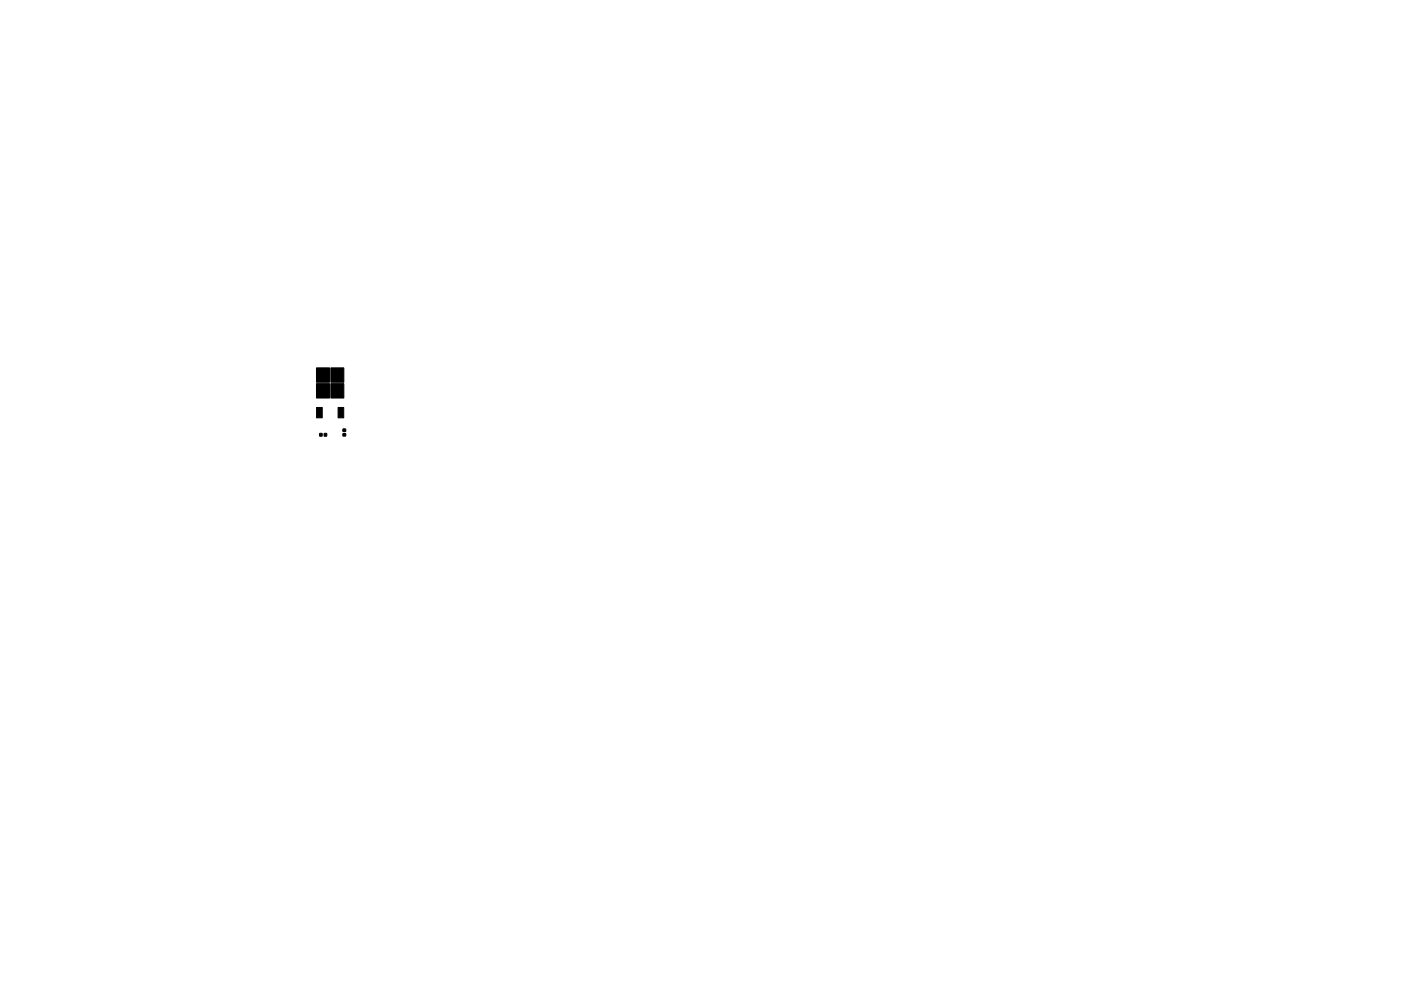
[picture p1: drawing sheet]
<svg xmlns="http://www.w3.org/2000/svg" width="297mm" height="210mm" viewBox="0 0 297 210" stroke-linecap="round" stroke-linejoin="round" font-family="sans-serif">
<path d="M67.8 92h.5v.5h-.5zM67.1 86.4h1.2v2.2h-1.2zM68.7 92h.6l-.1 .5h-.5zM67.1 81.4h2.7v3h-2.7zM67.1 78h2.7v3.1h-2.7zM71.7 86.4h1.2v2.2h-1.2zM70.1 78h2.8v3.1h-2.8zM70.1 81.4h2.8v3h-2.8zM72.7 92h.6v.5h-.6zM72.7 91h.6v.5h-.6z" fill="#000" stroke="#000" stroke-width=".21"/>
</svg>
